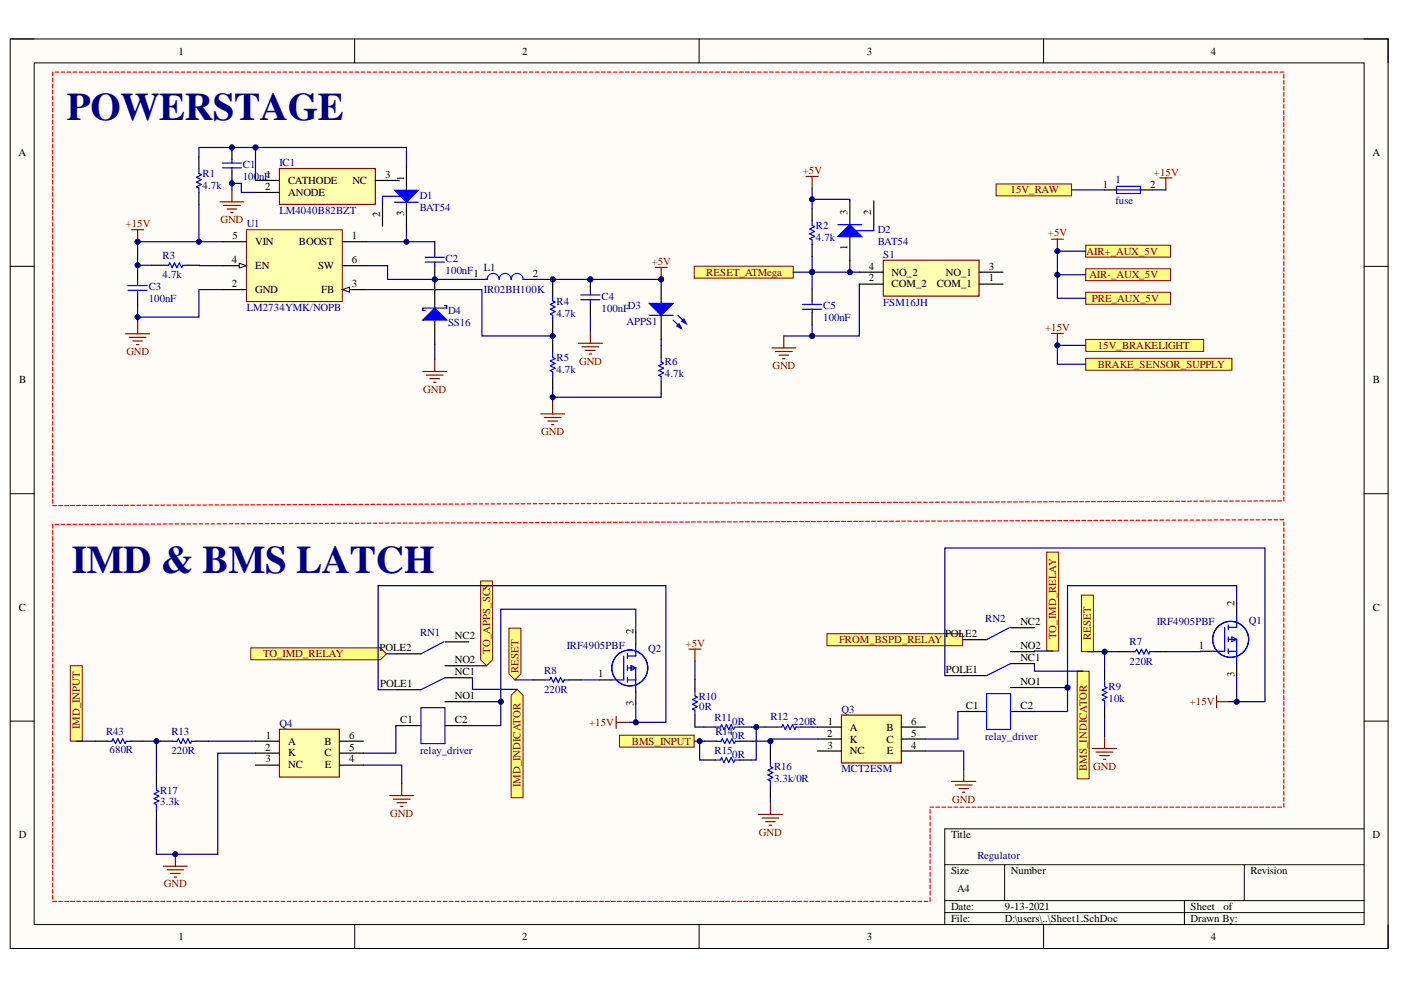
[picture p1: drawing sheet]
<svg xmlns="http://www.w3.org/2000/svg" width="297mm" height="210mm" viewBox="0 0 297 210" stroke-linecap="round" stroke-linejoin="round" font-family="sans-serif">
<defs><g id="words">
<g font-size="8.3" fill="#000080">
<text x="14.2" y="25.5">POWERSTAGE</text>
<text x="15.2" y="121.4">IMD &amp; BMS LATCH</text>
</g>
<g font-size="2.3">
<text x="37.9" y="11.6">1</text>
<text x="110.7" y="11.6">2</text>
<text x="183.8" y="11.6">3</text>
<text x="256.7" y="11.6">4</text>
<text x="3.9" y="33.1">A</text>
<text x="291" y="33.1">A</text>
<text x="56.2" y="40.3">2</text>
<text x="61.1" y="39">CATHODE</text>
<text x="61.1" y="41.5">ANODE</text>
<text x="74.7" y="39">NC</text>
<text x="81.6" y="37.7">3</text>
<text x="85.7" y="38.3" transform="rotate(-90 85.7 38.3)">1</text>
<text x="233.8" y="39.8">1</text>
<text x="243.9" y="39.8">2</text>
<text x="80.6" y="45.9" transform="rotate(-90 80.6 45.9)">2</text>
<text x="85.7" y="45.8" transform="rotate(-90 85.7 45.8)">3</text>
<text x="179.7" y="45.6" transform="rotate(-90 179.7 45.6)">3</text>
<text x="184.7" y="45.6" transform="rotate(-90 184.7 45.6)">2</text>
<text x="49.3" y="50.7">5</text>
<text x="54.1" y="52">VIN</text>
<text x="63.4" y="52">BOOST</text>
<text x="74.6" y="50.7">1</text>
<text x="179.7" y="53.1" transform="rotate(-90 179.7 53.1)">1</text>
<text x="49.2" y="55.8">4</text>
<text x="54.1" y="57.1">EN</text>
<text x="67.4" y="57.1">SW</text>
<text x="74.6" y="55.8">6</text>
<text x="100.4" y="58.8">1</text>
<text x="113" y="58.8">2</text>
<text x="184.2" y="59.7">2</text>
<text x="184.2" y="57.1">4</text>
<text x="189" y="58.4">NO_2</text>
<text x="200.5" y="58.4">NO_1</text>
<text x="209.7" y="59.7">1</text>
<text x="209.7" y="57.1">3</text>
<text x="49.2" y="60.9">2</text>
<text x="54.1" y="62.1">GND</text>
<text x="68.1" y="62.1">FB</text>
<text x="74.6" y="60.9">3</text>
<text x="189" y="60.9">COM_2</text>
<text x="198.6" y="60.9">COM_1</text>
<text x="4.1" y="81.3">B</text>
<text x="291" y="81.3">B</text>
<text x="4" y="129.5">C</text>
<text x="261.7" y="128.5" transform="rotate(-90 261.7 128.5)">2</text>
<text x="291" y="129.5">C</text>
<text x="96.4" y="135.6">NC2</text>
<text x="134.3" y="134.5" transform="rotate(-90 134.3 134.5)">2</text>
<text x="200.4" y="135.1">POL</text>
<text x="204.6" y="135.1">E2</text>
<text x="216.3" y="137.6">NO2</text>
<text x="216.3" y="132.5">NC2</text>
<text x="254.2" y="137.6">1</text>
<text x="80.5" y="138.1">POLE2</text>
<text x="96.4" y="143.2">NC1</text>
<text x="96.4" y="140.6">NO2</text>
<text x="126.8" y="143.6">1</text>
<text x="200.5" y="142.7">POLE1</text>
<text x="216.3" y="140.2">NC1</text>
<text x="261.7" y="143.6" transform="rotate(-90 261.7 143.6)">3</text>
<text x="80.6" y="145.7">POLE1</text>
<text x="96.4" y="148.2">NO1</text>
<text x="134.3" y="149.7" transform="rotate(-90 134.3 149.7)">3</text>
<text x="216.3" y="145.3">NO1</text>
<text x="84.8" y="153.3">C1</text>
<text x="96.4" y="153.3">C2</text>
<text x="175.5" y="153.6">1</text>
<text x="180.2" y="154.9">A</text>
<text x="187.9" y="154.9">B</text>
<text x="193.2" y="153.6">6</text>
<text x="204.8" y="150.3">C1</text>
<text x="216.3" y="150.3">C2</text>
<text x="56.2" y="159.1">2</text>
<text x="56.3" y="161.7">3</text>
<text x="56.4" y="156.6">1</text>
<text x="61.1" y="157.9">A</text>
<text x="61.1" y="160.4">K</text>
<text x="68.8" y="157.9">B</text>
<text x="68.8" y="160.4">C</text>
<text x="74" y="156.6">6</text>
<text x="74" y="159.1">5</text>
<text x="74" y="161.7">4</text>
<text x="175.4" y="156.2">2</text>
<text x="175.4" y="158.7">3</text>
<text x="180.2" y="157.4">K</text>
<text x="180.2" y="160">NC</text>
<text x="187.9" y="157.4">C</text>
<text x="188" y="160">E</text>
<text x="193.2" y="156.2">5</text>
<text x="193.2" y="158.7">4</text>
<text x="61.1" y="162.9">NC</text>
<text x="68.9" y="162.9">E</text>
<text x="4" y="177.7">D</text>
<text x="201.6" y="177.7">Title</text>
<text x="291" y="177.7">D</text>
<text x="201.6" y="185.4">Size</text>
<text x="214.3" y="185.4">Number</text>
<text x="265.1" y="185.4">Revision</text>
<text x="202.9" y="189.2">A4</text>
<text x="201.6" y="193">Date:</text>
<text x="201.6" y="195.5">File:</text>
<text x="213" y="193">9-13-2021</text>
<text x="213" y="195.5">D:\users\..\Sheet1.SchDoc</text>
<text x="252.4" y="193">Sheet</text>
<text x="252.4" y="195.5">Drawn By:</text>
<text x="259.4" y="193">of</text>
<text x="37.9" y="199.3">1</text>
<text x="110.7" y="199.3">2</text>
<text x="183.8" y="199.3">3</text>
<text x="256.7" y="199.3">4</text>
</g>
<g font-size="2.3" fill="#000080">
<text x="51.5" y="35.5">C1</text>
<text x="59.2" y="35.2">IC1</text>
<text x="42.9" y="37.6">R1</text>
<text x="42.9" y="40.1">4.7k</text>
<text x="51.5" y="38.1">100nF1</text>
<text x="236.5" y="38.7">1</text>
<text x="59.2" y="45.3">LM4040B82BZT</text>
<text x="89" y="42.1">D1</text>
<text x="89" y="44.7">BAT54</text>
<text x="236.5" y="43.3">fuse</text>
<text x="52.3" y="48.2">U1</text>
<text x="173" y="48.5">R2</text>
<text x="173" y="51.1">4.7k</text>
<text x="186.1" y="49.4">D2</text>
<text x="186.1" y="51.9">BAT54</text>
<text x="34.5" y="55">R3</text>
<text x="34.5" y="59">4.7k</text>
<text x="94.5" y="55.5">C2</text>
<text x="94.5" y="58.1">100nF</text>
<text x="102.6" y="57.5">L1</text>
<text x="187.3" y="54.6">S1</text>
<text x="31.5" y="61.5">C3</text>
<text x="31.5" y="64.1">100nF</text>
<text x="52.3" y="65.9">LM2734YMK/NOPB</text>
<text x="102.6" y="62">IR02BH100K</text>
<text x="118" y="64.6">R4</text>
<text x="127.5" y="63.6">C4</text>
<text x="174.5" y="65.5">C5</text>
<text x="187.3" y="64.8">FSM16JH</text>
<text x="95" y="66.6">D4</text>
<text x="95" y="69.1">SS16</text>
<text x="118" y="67.1">4.7k</text>
<text x="127.5" y="66.1">100nFD3</text>
<text x="132.8" y="68.9">APPS1</text>
<text x="174.5" y="68">100nF</text>
<text x="118" y="76.6">R5</text>
<text x="141" y="77.5">R6</text>
<text x="118" y="79.1">4.7k</text>
<text x="141" y="80">4.7k</text>
<text x="208.9" y="131.8">RN2</text>
<text x="89.1" y="134.8">RN1</text>
<text x="120.2" y="137.6">IRF4905PBF</text>
<text x="239.5" y="136.8">R7</text>
<text x="245.2" y="132.6">IRF4905PBF</text>
<text x="264.8" y="132.2">Q1</text>
<text x="115.4" y="142.8">R8</text>
<text x="137.4" y="138.3">Q2</text>
<text x="239.5" y="141">220R</text>
<text x="115.4" y="147">220R</text>
<text x="148.1" y="148.3">R10</text>
<text x="235" y="146.3">R9</text>
<text x="235" y="148.8">10k</text>
<text x="22.5" y="155.8">R43</text>
<text x="36.3" y="155.8">R13</text>
<text x="59.2" y="154.1">Q4</text>
<text x="148.2" y="150.6">0R</text>
<text x="151.5" y="152.9">R11</text>
<text x="151.7" y="155.8">R14</text>
<text x="155.2" y="153.6">0R</text>
<text x="163.4" y="152.6">R12</text>
<text x="168.2" y="153.6">220R</text>
<text x="178.4" y="151.1">Q3</text>
<text x="23.2" y="159.6">680R</text>
<text x="36.3" y="159.9">220R</text>
<text x="89.1" y="159.9">relay_driver</text>
<text x="151.5" y="159.9">R15</text>
<text x="155.2" y="156.6">0R</text>
<text x="155.2" y="160.6">0R</text>
<text x="208.9" y="156.9">relay_driver</text>
<text x="164.1" y="163.3">R16</text>
<text x="164.1" y="165.8">3.3k/0R</text>
<text x="178.4" y="163.8">MCT2ESM</text>
<text x="34" y="168.2">R17</text>
<text x="34" y="170.8">3.3k</text>
<text x="207.2" y="182.1">Regulator</text>
</g>
<g font-size="2.3" fill="#800000">
<text x="170.2" y="36.9">+5V</text>
<text x="214.2" y="41">15V_RAW</text>
<text x="244.7" y="37.2">+15V</text>
<text x="46.7" y="47.4">GND</text>
<text x="26.6" y="48.2">+15V</text>
<text x="222.2" y="50.1">+5V</text>
<text x="138.2" y="56.1">+5V</text>
<text x="149.7" y="58.4">RESET_ATMega</text>
<text x="230.4" y="54">AIR+_AUX_5V</text>
<text x="231" y="59">AIR-_AUX_5V</text>
<text x="231.5" y="64">PRE_AUX_5V</text>
<text x="221.6" y="70.1">+15V</text>
<text x="26.8" y="75.3">GND</text>
<text x="122.8" y="77.3">GND</text>
<text x="232.7" y="73.9">15V_BRAKELIGHT</text>
<text x="89.7" y="83.3">GND</text>
<text x="163.8" y="78.3">GND</text>
<text x="232.7" y="78">BRAKE_SENSOR_SUPPLY</text>
<text x="114.8" y="92.3">GND</text>
<text x="145.4" y="137.1">+5V</text>
<text x="177.9" y="136.3">FROM_BSPD_RELAY</text>
<text x="223.9" y="135.5" transform="rotate(-90 223.9 135.5)">TO_IMD_RELAY</text>
<text x="231.3" y="135.7" transform="rotate(-90 231.3 135.7)">RESET</text>
<text x="55.8" y="139.4">TO_IMD_RELAY</text>
<text x="103.9" y="138.6" transform="rotate(-90 103.9 138.6)">TO_APPS_SCS</text>
<text x="109.9" y="142.7" transform="rotate(-90 109.9 142.7)">RESET</text>
<text x="252.3" y="149.5">+15V</text>
<text x="16.9" y="154.6" transform="rotate(-90 16.9 154.6)">IMD_INPUT</text>
<text x="124.9" y="153.9">+15V</text>
<text x="133.9" y="157.9">BMS_INPUT</text>
<text x="110.4" y="166.9" transform="rotate(-90 110.4 166.9)">IMD_INDICATOR</text>
<text x="230.5" y="163.4" transform="rotate(-90 230.5 163.4)">BMS_INDICATOR</text>
<text x="231.8" y="163.3">GND</text>
<text x="82.7" y="173.2">GND</text>
<text x="201.9" y="170.2">GND</text>
<text x="160.9" y="177.2">GND</text>
<text x="34.7" y="188.2">GND</text>
</g>
</g></defs>
<path d="M2.2 8.3h292.1v192.8h-292.1z" fill-rule="evenodd" fill="#fffcf8"/>
<path d="M2.2 8.3h292.1v192.8h-292.1z" fill="none" stroke="#000" stroke-width=".21"/>
<path d="M7.2 13.3h282v182.7h-282z" fill-rule="evenodd" fill="#fffcf8"/>
<g fill="none" stroke="#000" stroke-width=".21">
<path d="M2.2 8.3h5M7.2 13.3h282v182.7h-282zM75.2 8.3v5M148.2 8.3v5M221.3 8.3v5M289.2 8.3h5.1v5M2.2 56.5h5M289.2 56.5h5.1M2.2 104.7h5M289.2 104.7h5.1M2.2 152.9h5M289.2 152.9h5.1"/>
<path d="M289.2 175.7h-88.9v20.3M75.2 196v5.1M148.2 196v5.1M200.3 183.3h88.9M200.3 191h88.9M200.3 193.5h88.9M213 183.3v7.7M221.3 196v5.1M251.1 191v5M263.8 183.3v7.7M294.3 196v5.1"/>
</g>
<g fill="none" stroke="#f00" stroke-width=".25">
<path d="M11.2 15.3v.8M11.2 16.6v.8M11.2 17.8v.8M11.2 19.1v.8M11.6 15.3h.8M12.9 15.3h.8M14.2 15.3h.8M15.5 15.3h.8M16.7 15.3h.8M18 15.3h.8M19.3 15.3h.8M20.6 15.3h.8"/>
<path d="M21.8 15.3h.8M23.1 15.3h.8M24.4 15.3h.8M25.7 15.3h.7M26.9 15.3h.8M28.2 15.3h.8M29.5 15.3h.8M30.7 15.3h.8M32 15.3h.8M33.3 15.3h.8M34.6 15.3h.8M35.8 15.3h.8"/>
<path d="M37.1 15.3h.8M38.4 15.3h.8M39.7 15.3h.8M40.9 15.3h.8M42.2 15.3h.8M43.5 15.3h.8M44.8 15.3h.7M46 15.3h.8M47.3 15.3h.8M48.6 15.3h.8M49.8 15.3h.8M51.1 15.3h.8"/>
<path d="M52.4 15.3h.8M53.7 15.3h.8M54.9 15.3h.8M56.2 15.3h.8M57.5 15.3h.8M58.8 15.3h.8M60 15.3h.8M61.3 15.3h.8M62.6 15.3h.8M63.9 15.3h.7M65.1 15.3h.8M66.4 15.3h.8"/>
<path d="M67.7 15.3h.8M68.9 15.3h.8M70.2 15.3h.8M71.5 15.3h.8M72.8 15.3h.8M74 15.3h.8M75.3 15.3h.8M76.6 15.3h.8M77.9 15.3h.8M79.1 15.3h.8M80.4 15.3h.8M81.7 15.3h.8"/>
<path d="M82.9 15.3h.8M84.2 15.3h.8M85.5 15.3h.8M86.8 15.3h.8M88 15.3h.8M89.3 15.3h.8M90.6 15.3h.8M91.9 15.3h.8M93.1 15.3h.8M94.4 15.3h.8M95.7 15.3h.8M97 15.3h.7"/>
<path d="M98.2 15.3h.8M99.5 15.3h.8M100.8 15.3h.8M102 15.3h.8M103.3 15.3h.8M104.6 15.3h.8M105.9 15.3h.8M107.1 15.3h.8M108.4 15.3h.8M109.7 15.3h.8M111 15.3h.8M112.2 15.3h.8"/>
<path d="M113.5 15.3h.8M114.8 15.3h.8M116.1 15.3h.7M117.3 15.3h.8M118.6 15.3h.8M119.9 15.3h.8M121.1 15.3h.8M122.4 15.3h.8M123.7 15.3h.8M125 15.3h.8M126.2 15.3h.8M127.5 15.3h.8"/>
<path d="M128.8 15.3h.8M130.1 15.3h.8M131.3 15.3h.8M132.6 15.3h.8M133.9 15.3h.8M135.2 15.3h.7M136.4 15.3h.8M137.7 15.3h.8M139 15.3h.8M140.2 15.3h.8M141.5 15.3h.8M142.8 15.3h.8"/>
<path d="M144.1 15.3h.8M145.3 15.3h.8M146.6 15.3h.8M147.9 15.3h.8M149.2 15.3h.8M150.4 15.3h.8M151.7 15.3h.8M153 15.3h.8M154.3 15.3h.8M155.5 15.3h.8M156.8 15.3h.8M158.1 15.3h.8"/>
<path d="M159.3 15.3h.8M160.6 15.3h.8M161.9 15.3h.8M163.2 15.3h.8M164.4 15.3h.8M165.7 15.3h.8M167 15.3h.8M168.3 15.3h.8M169.5 15.3h.8M170.8 15.3h.8M172.1 15.3h.8M173.4 15.3h.7"/>
<path d="M174.6 15.3h.8M175.9 15.3h.8M177.2 15.3h.8M178.4 15.3h.8M179.7 15.3h.8M181 15.3h.8M182.3 15.3h.8M183.5 15.3h.8M184.8 15.3h.8M186.1 15.3h.8M187.4 15.3h.8M188.6 15.3h.8"/>
<path d="M189.9 15.3h.8M191.2 15.3h.8M192.5 15.3h.7M193.7 15.3h.8M195 15.3h.8M196.3 15.3h.8M197.5 15.3h.8M198.8 15.3h.8M200.1 15.3h.8M201.4 15.3h.8M202.6 15.3h.8M203.9 15.3h.8"/>
<path d="M205.2 15.3h.8M206.5 15.3h.8M207.7 15.3h.8M209 15.3h.8M210.3 15.3h.8M211.6 15.3h.7M212.8 15.3h.8M214.1 15.3h.8M215.4 15.3h.8M216.6 15.3h.8M217.9 15.3h.8M219.2 15.3h.8"/>
<path d="M220.5 15.3h.8M221.7 15.3h.8M223 15.3h.8M224.3 15.3h.8M225.6 15.3h.8M226.8 15.3h.8M228.1 15.3h.8M229.4 15.3h.8M230.7 15.3h.7M231.9 15.3h.8M233.2 15.3h.8M234.5 15.3h.8"/>
<path d="M235.7 15.3h.8M237 15.3h.8M238.3 15.3h.8M239.6 15.3h.8M240.8 15.3h.8M242.1 15.3h.8M243.4 15.3h.8M244.7 15.3h.8M245.9 15.3h.8M247.2 15.3h.8M248.5 15.3h.8M249.8 15.3h.7"/>
<path d="M251 15.3h.8M252.3 15.3h.8M253.6 15.3h.8M254.8 15.3h.8M256.1 15.3h.8M257.4 15.3h.8M258.7 15.3h.8M259.9 15.3h.8M261.2 15.3h.8M262.5 15.3h.8M263.8 15.3h.8M265 15.3h.8"/>
<path d="M266.3 15.3h.8M267.6 15.3h.8M268.9 15.3h.7M270.1 15.3h.8M271.4 15.3h.8M272.2 15.8v.8M272.2 17v.9M272.2 18.3v.8M272.2 19.6v.8M11.2 20.4v.8M11.2 21.7v.8M11.2 22.9v.8"/>
<path d="M11.2 24.2v.8M11.2 25.5v.8M11.2 26.8v.8M11.2 28.1v.7M11.2 29.3v.8M11.2 30.6v.8M11.2 31.9v.8M11.2 33.2v.8M11.2 34.4v.8M11.2 35.7v.8M11.2 37v.8M11.2 38.3v.8"/>
<path d="M11.2 39.5v.8M272.2 20.9v.8M272.2 22.2v.8M272.2 23.5v.7M272.2 24.7v.8M272.2 26v.8M272.2 27.3v.8M272.2 28.6v.8M272.2 29.8v.9M272.2 31.1v.8M272.2 32.4v.8M272.2 33.7v.8"/>
<path d="M272.2 35v.8M272.2 36.3v.8M272.2 37.5v.8M272.2 38.8v.8M11.2 40.8v.8M11.2 42.1v.8M11.2 43.4v.8M11.2 44.6v.8M11.2 45.9v.8M11.2 47.2v.8M11.2 48.5v.8M11.2 49.8v.7"/>
<path d="M11.2 51v.8M11.2 52.3v.8M11.2 53.6v.8M11.2 54.9v.8M11.2 56.1v.8M11.2 57.4v.8M11.2 58.7v.8M11.2 60v.8M272.2 40.1v.8M272.2 41.4v.8M272.2 42.7v.8M272.2 43.9v.8"/>
<path d="M272.2 45.2v.8M272.2 46.5v.8M272.2 47.8v.8M272.2 49.1v.8M272.2 50.3v.8M272.2 51.6v.8M272.2 52.9v.8M272.2 54.2v.8M272.2 55.5v.8M272.2 56.7v.8M272.2 58v.8M272.2 59.3v.8"/>
<path d="M11.2 61.2v.8M11.2 62.5v.8M11.2 63.8v.8M11.2 65.1v.8M11.2 66.3v.8M11.2 67.6v.8M11.2 68.9v.8M11.2 70.2v.8M11.2 71.5v.7M11.2 72.7v.8M11.2 74v.8M11.2 75.3v.8"/>
<path d="M11.2 76.6v.8M11.2 77.8v.8M11.2 79.1v.8M272.2 60.6v.8M272.2 61.9v.8M272.2 63.1v.8M272.2 64.4v.8M272.2 65.7v.8M272.2 67v.8M272.2 68.3v.8M272.2 69.5v.8M272.2 70.8v.8"/>
<path d="M272.2 72.1v.8M272.2 73.4v.8M272.2 74.7v.8M272.2 76v.8M272.2 77.2v.8M272.2 78.5v.8M272.2 79.8v.8M11.2 80.4v.8M11.2 81.7v.8M11.2 82.9v.8M11.2 84.2v.8M11.2 85.5v.8"/>
<path d="M11.2 86.8v.8M11.2 88v.8M11.2 89.3v.8M11.2 90.6v.8M11.2 91.9v.8M11.2 93.2v.8M11.2 94.4v.8M11.2 95.7v.8M11.2 97v.8M11.2 98.3v.8M11.2 99.5v.8M272.2 81.1v.8"/>
<path d="M272.2 82.3v.8M272.2 83.6v.8M272.2 84.9v.8M272.2 86.2v.8M272.2 87.5v.8M272.2 88.8v.8M272.2 90v.8M272.2 91.3v.8M272.2 92.6v.8M272.2 93.9v.8M272.2 95.2v.8M272.2 96.4v.8"/>
<path d="M272.2 97.7v.8M272.2 99v.8M11.2 100.8v.8M11.2 102.1v.8M11.2 103.4v.8M11.2 104.6v.8M11.2 105.9v.8M12 107.2h-.8M13.2 107.2h-.8M14.5 107.2h-.8M15.8 107.2h-.8M17.1 107.2h-.8"/>
<path d="M18.3 107.2h-.8M19.6 107.2h-.8M20.1 107.2h.8M21.4 107.2h.8M22.6 107.2h.8M23.9 107.1h.8M25.2 107.1h.8M27.2 107.1h-.8M28.5 107.1h-.8M29.8 107.1h-.8M31.1 107.1h-.8M32.3 107.1h-.8"/>
<path d="M33.6 107.1h-.8M34.9 107.1h-.8M36.2 107.1h-.8M36.6 107.1h.8M37.9 107.1h.8M39.2 107.1h.8M40.5 107.1h.8M41.7 107.1h.8M43.8 107.1h-.8M45.1 107.1h-.8M46.3 107.1h-.8M47.6 107.1h-.8"/>
<path d="M48.9 107.1h-.8M50.2 107l-.8 .1M51.4 107h-.8M52.7 107h-.8M53.2 107h.8M54.5 107h.8M55.7 107h.8M57 107h.8M58.3 107h.8M60.3 107h-.7M61.6 107h-.8M62.9 107h-.8"/>
<path d="M64.2 107h-.8M65.4 107h-.8M66.7 107h-.8M68 107h-.8M69.3 107h-.8M69.7 107h.8M71 107h.8M72.3 107h.8M73.6 107h.8M74.8 107h.8M76.9 106.9l-.8 .1M78.2 106.9h-.8"/>
<path d="M79.4 106.9h-.7M80.7 106.9h-.8M82 106.9h-.8M83.3 106.9h-.8M84.5 106.9h-.8M85.8 106.9h-.8M86.3 106.9h.8M87.6 106.9h.8M88.8 106.9h.8M90.1 106.9h.8M91.4 106.9h.8M93.5 106.9h-.8"/>
<path d="M94.7 106.9h-.8M96 106.9h-.8M97.3 106.9h-.8M98.5 106.9h-.8M99.8 106.9h-.8M101.1 106.9h-.8M102.4 106.8l-.8 .1M102.8 106.8h.8M104.1 106.8h.8M105.4 106.8h.8M106.7 106.8h.8M107.9 106.8h.8"/>
<path d="M109.2 106.8h.8M111.3 106.8h-.8M112.6 106.8h-.8M113.8 106.8h-.8M115.1 106.8h-.8M116.4 106.8h-.8M117.6 106.8h-.8M118.9 106.8h-.8M119.4 106.8h.8M120.7 106.8h.8M121.9 106.8h.8M123.2 106.8h.8"/>
<path d="M124.5 106.8h.8M125.8 106.8h.8M127.8 106.8h-.8M129.1 106.7l-.8 .1M130.4 106.7h-.8M131.7 106.7h-.8M132.9 106.7h-.8M134.2 106.7h-.8M135.5 106.7h-.8M135.9 106.7h.8M137.2 106.7h.8M138.5 106.7h.8"/>
<path d="M139.8 106.7h.8M141 106.7h.8M142.3 106.7h.8M144.4 106.7h-.8M145.7 106.7h-.8M146.9 106.7h-.8M148.2 106.7h-.8M149.5 106.7h-.8M150.8 106.7h-.8M152 106.7h-.8M152.5 106.7h.8M153.8 106.6h.8"/>
<path d="M155.1 106.6h.7M156.3 106.6h.8M157.6 106.6h.8M158.9 106.6h.8M160.9 106.6h-.8M162.2 106.6h-.8M163.5 106.6h-.8M164.8 106.6h-.8M166 106.6h-.8M167.3 106.6h-.8M168.6 106.6h-.8M169.1 106.6h.8"/>
<path d="M170.3 106.6h.8M171.6 106.6h.8M172.9 106.6h.8M174.1 106.6h.8M175.4 106.6h.8M176.7 106.6h.8M178.8 106.6h-.8M179.2 106.6h.8M181.3 106.5l-.8 .1M181.8 106.5h.8M183.9 106.5h-.8M184.3 106.5h.8"/>
<path d="M186.4 106.5h-.8M186.9 106.5h.8M188.2 106.5h.7M189.4 106.5h.8M190.7 106.5h.8M192 106.5h.8M193.2 106.5h.8M195.3 106.5h-.8M195.8 106.5h.8M197.9 106.5h-.8M198.3 106.5h.8M200.4 106.5h-.8"/>
<path d="M200.9 106.5h.8M203 106.5h-.8M203.4 106.5h.8M204.7 106.5h.8M206 106.4h.8M207.3 106.4h.7M208.5 106.4h.8M209.8 106.4h.8M211.9 106.4h-.8M212.3 106.4h.8M214.4 106.4h-.8M214.9 106.4h.8"/>
<path d="M217 106.4h-.8M217.4 106.4h.8M219.5 106.4h-.8M220 106.4h.8M221.3 106.4h.8M222.5 106.4h.8M223.8 106.4h.8M225.1 106.4h.8M226.4 106.4h.7M228.4 106.4h-.8M228.9 106.4h.8M231 106.4h-.8"/>
<path d="M231.4 106.4h.8M233.5 106.3l-.8 .1M234 106.3h.8M236.1 106.3h-.8M236.5 106.3h.8M237.8 106.3h.8M239.1 106.3h.8M240.4 106.3h.8M241.6 106.3h.8M242.9 106.3h.8M245 106.3h-.8M245.5 106.3h.7"/>
<path d="M247.5 106.3h-.8M248 106.3h.8M250.1 106.3h-.8M250.5 106.3h.8M252.6 106.3h-.8M253.1 106.3h.8M254.4 106.3h.8M255.6 106.3h.8M256.9 106.3h.8M258.2 106.2h.8M259.5 106.2h.8M261.5 106.2h-.8"/>
<path d="M262 106.2h.8M264.1 106.2h-.8M264.6 106.2h.7M266.6 106.2h-.8M267.1 106.2h.8M269.2 106.2h-.8M269.6 106.2h.8M270.9 106.2h.8M272.2 100.3v.8M272.2 101.6v.8M272.2 102.8v.8M272.2 104.1v.8"/>
<path d="M272.2 105.4v.8"/>
</g>
<path d="M59.3 154.6h12.7v10.2h-12.7z" fill-rule="evenodd" fill="#ffffb0"/>
<path d="M59.3 154.6h12.7v10.2h-12.7zM82.6 168.7h5.1M83.4 169.4h3.6M84.2 170.2h2M84.9 171h.5M85.2 166.1v2.6M34.6 183.7h5.1M35.4 184.4h3.5M36.2 185.2h2M36.9 186h.5M37.2 181.1v2.6" fill="none" stroke="#800000" stroke-width=".25"/>
<path d="M54.2 157.1h5.1M54.2 159.7h5.1M72 157.1h5M72 159.7h5M54.2 162.2h5.1M72 162.2h5" fill="none" stroke="#000" stroke-width=".25"/>
<circle cx="37.2" cy="181.1" r=".51" fill="#000080"/>
<circle cx="37.2" cy="181.1" r=".51" fill="none" stroke="#000080" stroke-width=".21"/>
<path d="M107.9 133.2h2.5v9.7l-1.2 1.3-1.3-1.3z" fill-rule="evenodd" fill="#ffff80"/>
<path d="M107.9 133.2h2.5v9.7l-1.2 1.3-1.3-1.3z" fill="none" stroke="#800000" stroke-width=".21"/>
<path d="M53.2 137.4h27.5l1.2 1.2-1.2 1.3h-27.5z" fill-rule="evenodd" fill="#ffff80"/>
<path d="M53.2 137.4h27.5l1.2 1.2-1.2 1.3h-27.5z" fill="none" stroke="#800000" stroke-width=".21"/>
<path d="M101.9 123.2h2.5v16.7l-1.2 1.3-1.3-1.3z" fill-rule="evenodd" fill="#ffff80"/>
<path d="M101.9 123.2h2.5v16.7l-1.2 1.3-1.3-1.3z" fill="none" stroke="#800000" stroke-width=".21"/>
<path d="M178.4 151.6h12.7v10.2h-12.7z" fill-rule="evenodd" fill="#ffffb0"/>
<path d="M178.4 151.6h12.7v10.2h-12.7zM201.8 165.7h5.1M202.5 166.4h3.6M203.3 167.2h2M204.1 168h.5M204.3 163.1v2.6" fill="none" stroke="#800000" stroke-width=".25"/>
<path d="M173.3 154.2h5.1M173.3 156.7h5.1M173.3 159.2h5.1M191.1 154.2h5.1M191.1 156.7h5.1M191.1 159.2h5.1" fill="none" stroke="#000" stroke-width=".25"/>
<path d="M175.3 134.4h28.8v2.5h-28.8z" fill-rule="evenodd" fill="#ffff80"/>
<path d="M175.3 134.4h28.8v2.5h-28.8z" fill="none" stroke="#800000" stroke-width=".21"/>
<path d="M221.9 117.1h2.6v20.9h-2.6z" fill-rule="evenodd" fill="#ffff80"/>
<path d="M221.9 117.1h2.6v20.9h-2.6z" fill="none" stroke="#800000" stroke-width=".21"/>
<g fill="none" stroke="#f00" stroke-width=".25">
<path d="M11.2 111.2v.8M11.2 112.5v.8M11.2 113.8v.8M11.2 115.1v.8M11.2 116.3v.9M11.2 117.6v.8M11.2 118.9v.8M12.4 111.2h-.8M13.7 111.2h-.8M15 111.2h-.8M16.3 111.2h-.8M17.5 111.2h-.8"/>
<path d="M18.8 111.2h-.8M19.3 111.2h.8M20.6 111.2h.8M21.8 111.2h.8M23.1 111.1h.8M24.4 111.1h.8M25.7 111.1h.7M27.7 111.1h-.8M29 111.1h-.8M30.3 111.1h-.8M31.5 111.1h-.8M32.8 111.1h-.8"/>
<path d="M34.1 111.1h-.8M35.4 111.1h-.8M35.8 111.1h.8M37.1 111.1h.8M38.4 111.1h.8M39.7 111.1h.8M40.9 111.1h.8M42.2 111.1h.8M44.3 111.1h-.8M45.5 111.1h-.7M46.8 111.1h-.8M48.1 111.1h-.8"/>
<path d="M49.4 111l-.8 .1M50.6 111h-.8M51.9 111h-.8M52.4 111h.8M53.7 111h.8M54.9 111h.8M56.2 111h.8M57.5 111h.8M58.8 111h.8M60.8 111h-.8M62.1 111h-.8M63.4 111h-.8"/>
<path d="M64.6 111h-.7M65.9 111h-.8M67.2 111h-.8M68.5 111h-.8M68.9 111h.8M70.2 111h.8M71.5 111h.8M72.8 111h.8M74 110.9h.8M75.3 110.9h.8M77.4 110.9h-.8M78.7 110.9h-.8"/>
<path d="M79.9 110.9h-.8M81.2 110.9h-.8M82.5 110.9h-.8M83.7 110.9h-.8M85 110.9h-.8M85.5 110.9h.8M86.8 110.9h.8M88 110.9h.8M89.3 110.9h.8M90.6 110.9h.8M91.9 110.9h.8M93.9 110.9h-.8"/>
<path d="M95.2 110.9h-.8M96.5 110.9h-.8M97.7 110.9h-.7M99 110.9h-.8M100.3 110.8l-.8 .1M101.6 110.8h-.8M102.8 110.8h-.8M103.3 110.8h.8M104.6 110.8h.8M105.9 110.8h.8M107.1 110.8h.8M108.4 110.8h.8"/>
<path d="M110.5 110.8h-.8M111.8 110.8h-.8M113 110.8h-.8M114.3 110.8h-.8M115.6 110.8h-.8M116.8 110.8h-.7M118.1 110.8h-.8M119.4 110.8h-.8M119.9 110.8h.8M121.1 110.8h.8M122.4 110.8h.8M123.7 110.8h.8"/>
<path d="M125 110.8h.8M127 110.7l-.8 .1M128.3 110.7h-.8M129.6 110.7h-.8M130.9 110.7h-.8M132.1 110.7h-.8M133.4 110.7h-.8M134.7 110.7h-.8M135.9 110.7h-.7M136.4 110.7h.8M137.7 110.7h.8M139 110.7h.8"/>
<path d="M140.2 110.7h.8M141.5 110.7h.8M143.6 110.7h-.8M144.9 110.7h-.8M146.1 110.7h-.8M147.4 110.7h-.8M148.7 110.7h-.8M150 110.7h-.8M151.2 110.7h-.8M152.5 110.6l-.8 .1M153 110.6h.8M154.3 110.6h.8"/>
<path d="M155.5 110.6h.8M156.8 110.6h.8M158.1 110.6h.8M160.1 110.6h-.8M161.4 110.6h-.8M162.7 110.6h-.8M164 110.6h-.8M165.2 110.6h-.8M166.5 110.6h-.8M167.8 110.6h-.8M169.1 110.6h-.8M169.5 110.6h.8"/>
<path d="M170.8 110.6h.8M172.1 110.6h.8M173.4 110.6h.7M174.6 110.6h.8M175.9 110.6h.8M178 110.6h-.8M178.4 110.6h.8M180.5 110.5l-.8 .1M181 110.5h.8M183.1 110.5h-.8M183.5 110.5h.8M185.6 110.5h-.8"/>
<path d="M186.1 110.5h.8M187.4 110.5h.8M188.6 110.5h.8M189.9 110.5h.8M191.2 110.5h.8M192.5 110.5h.7M194.5 110.5h-.8M195 110.5h.8M197.1 110.5h-.8M197.5 110.5h.8M199.6 110.5h-.8M200.1 110.5h.8"/>
<path d="M202.2 110.5h-.8M202.6 110.5h.8M203.9 110.5h.8M205.2 110.4h.8M206.5 110.4h.8M207.7 110.4h.8M209 110.4h.8M211.1 110.4h-.8M211.6 110.4h.7M213.6 110.4h-.8M214.1 110.4h.8M216.2 110.4h-.8"/>
<path d="M216.6 110.4h.8M218.7 110.4h-.8M219.2 110.4h.8M220.5 110.4h.8M221.7 110.4h.8M223 110.4h.8M224.3 110.4h.8M225.6 110.4h.8M227.6 110.4h-.8M228.1 110.4h.8M230.2 110.4h-.8M230.7 110.4h.7"/>
<path d="M232.7 110.3l-.8 .1M233.2 110.3h.8M235.3 110.3h-.8M235.7 110.3h.8M237 110.3h.8M238.3 110.3h.8M239.6 110.3h.8M240.8 110.3h.8M242.1 110.3h.8M244.2 110.3h-.8M244.7 110.3h.8M246.7 110.3h-.8"/>
<path d="M247.2 110.3h.8M249.3 110.3h-.8M249.8 110.3h.7M251.8 110.3h-.8M252.3 110.3h.8M253.6 110.3h.8M254.8 110.3h.8M256.1 110.3h.8M257.4 110.2h.8M258.7 110.2h.8M260.7 110.2h-.8M261.2 110.2h.8"/>
<path d="M263.3 110.2h-.8M263.8 110.2h.8M265.8 110.2h-.8M266.3 110.2h.8M268.4 110.2h-.8M268.9 110.2h.7M270.1 110.2h.8M271.4 110.2h.8M272.2 110.7v.8M272.2 111.9v.8M272.2 113.2v.8M272.2 114.5v.8"/>
<path d="M272.2 115.7v.8M272.2 117v.8M272.2 118.3v.8M272.2 119.6v.8M11.2 120.2v.8M11.2 121.5v.8M11.2 122.8v.8M11.2 124.1v.8M11.2 125.4v.8M11.2 126.7v.8M11.2 127.9v.9M11.2 129.2v.8"/>
<path d="M11.2 130.5v.8M11.2 131.8v.8M11.2 133.1v.8M11.2 134.4v.8M11.2 135.7v.8M11.2 137v.8M11.2 138.3v.8M11.2 139.6v.8M272.2 120.8v.8M272.2 122.1v.8M272.2 123.4v.8M272.2 124.6v.8"/>
<path d="M272.2 125.9v.8M272.2 127.2v.8M272.2 128.5v.7M272.2 129.7v.8M272.2 131v.8M272.2 132.3v.8M272.2 133.5v.8M272.2 134.8v.8M272.2 136.1v.8M272.2 137.3v.8M272.2 138.6v.8M272.2 139.9v.8"/>
<path d="M11.2 140.8v.8M11.2 142.1v.8M11.2 143.4v.8M11.2 144.7v.8M11.2 146v.8M11.2 147.3v.8M11.2 148.6v.8M11.2 149.9v.8M11.2 151.2v.8M11.2 152.4v.8M11.2 153.7v.8M11.2 155v.8"/>
<path d="M11.2 156.3v.8M11.2 157.6v.8M11.2 158.9v.8M272.2 141.1v.8M272.2 142.4v.8M272.2 143.7v.8M272.2 145v.7M272.2 146.2v.8M272.2 147.5v.8M272.2 148.8v.8M272.2 150v.8M272.2 151.3v.8"/>
<path d="M272.2 152.6v.8M272.2 153.8v.8M272.2 155.1v.8M272.2 156.4v.8M272.2 157.6v.8M272.2 158.9v.8M11.2 171.8v.8M11.2 173.1v.8M11.2 174.4v.8M11.2 175.7v.8M11.2 176.9v.8M11.2 178.2v.8"/>
<path d="M11.2 179.5v.8M11.2 160.2v.8M11.2 161.5v.8M11.2 162.8v.8M11.2 164v.9M11.2 165.3v.8M11.2 166.6v.8M11.2 167.9v.8M11.2 169.2v.8M11.2 170.5v.8M197.2 171.6v.9M197.2 173v.8"/>
<path d="M197.2 174.3v.8M197.2 175.6v.9M197.2 177v.8M197.2 178.3v.8M197.2 179.6v.9M197.2 171.1h.8M198.5 171.1h.7M199.7 171.1h.8M201 171.1h.8M202.3 171.1h.8M203.5 171.1h.8M204.8 171.1h.8"/>
<path d="M206.1 171.1h.8M207.4 171.1h.8M208.6 171.1h.8M209.9 171.1h.8M211.2 171.1h.8M212.4 171.1h.8M213.7 171.1h.8M215 171.1h.8M216.3 171.1h.7M217.5 171.1h.8M218.8 171.1h.8M220.1 171.1h.8"/>
<path d="M221.3 171.1h.8M222.6 171.1h.8M223.9 171.1h.8M225.2 171.1h.8M226.4 171.1h.8M227.7 171.1h.8M229 171.1h.8M230.2 171.1h.8M231.5 171.1h.8M232.8 171.1h.8M234.1 171.1h.7M235.3 171.1h.8"/>
<path d="M236.6 171.1h.8M237.9 171.1h.8M239.1 171.1h.8M240.4 171.1h.8M241.7 171.1h.8M243 171.1h.7M244.2 171.1h.8M245.5 171.1h.8M246.8 171.1h.8M248 171.1h.8M249.3 171.1h.8M250.6 171.1h.8"/>
<path d="M251.9 171.1h.7M253.1 171.1h.8M254.4 171.1h.8M255.7 171.1h.8M256.9 171.1h.8M258.2 171.1h.8M259.5 171.1h.8M260.7 171.1h.8M262 171.1h.8M263.3 171.1h.8M264.6 171.1h.8M265.8 171.1h.8"/>
<path d="M267.1 171.1h.8M268.4 171.1h.8M269.7 171.1h.7M270.9 171.1h.8M272.2 160.2v.8M272.2 161.5v.8M272.2 162.7v.8M272.2 164v.8M272.2 165.3v.8M272.2 166.5v.8M272.2 167.8v.8M272.2 169.1v.8"/>
<path d="M272.2 170.3v.8M11.2 180.8v.8M11.2 182.1v.8M11.2 183.4v.8M11.2 184.7v.8M11.2 186v.8M11.2 187.2v.9M11.2 188.5v.8M11.2 189.8v.8M11.2 191.1h.8M12.4 191.1h.8M13.7 191.1h.8"/>
<path d="M15 191.1h.8M16.3 191.1h.8M17.5 191.1h.8M18.8 191.1h.8M20.1 191.1h.8M21.4 191.1h.8M22.6 191.1h.8M23.9 191.1h.8M25.2 191.1h.8M26.5 191.1h.8M27.7 191.1h.8M29 191.1h.8"/>
<path d="M30.3 191.1h.8M31.6 191.1h.8M32.8 191.1h.8M34.1 191.1h.8M35.4 191.1h.8M36.7 191.1h.7M37.9 191.1h.8M39.2 191.1h.8M40.5 191.1h.8M41.7 191.1h.8M43 191.1h.8M44.3 191.1h.8"/>
<path d="M45.6 191.1h.8M46.8 191.1h.8M48.1 191.1h.8M49.4 191.1h.8M50.7 191.1h.8M51.9 191.1h.8M53.2 191.1h.8M54.5 191.1h.8M55.8 191.1h.8M57 191.1h.8M58.3 191.1h.8M59.6 191.1h.8"/>
<path d="M60.9 191.1h.8M62.1 191.1h.8M63.4 191.1h.8M64.7 191.1h.8M66 191.1h.8M67.2 191.1h.8M68.5 191.1h.8M69.8 191.1h.8M71.1 191.1h.8M72.3 191.1h.8M73.6 191.1h.8M74.9 191.1h.8"/>
<path d="M76.2 191.1h.7M77.4 191.1h.8M78.7 191.1h.8M80 191.1h.8M81.2 191.1h.8M82.5 191.1h.8M83.8 191.1h.8M85.1 191.1h.8M86.3 191.1h.8M87.6 191.1h.8M88.9 191.1h.8M90.2 191.1h.8"/>
<path d="M91.4 191.1h.8M92.7 191.1h.8M94 191.1h.8M95.3 191.1h.8M96.5 191.1h.8M97.8 191.1h.8M99.1 191.1h.8M100.4 191.1h.8M101.6 191.1h.8M102.9 191.1h.8M104.2 191.1h.8M105.5 191.1h.7"/>
<path d="M106.7 191.1h.8M108 191.1h.8M109.3 191.1h.8M110.5 191.1h.8M111.8 191.1h.8M113.1 191.1h.8M114.4 191.1h.8M115.6 191.1h.8M116.9 191.1h.8M118.2 191.1h.8M119.5 191.1h.8M120.7 191.1h.8"/>
<path d="M122 191.1h.8M123.3 191.1h.8M124.6 191.1h.8M125.8 191.1h.8M127.1 191.1h.8M128.4 191.1h.8M129.7 191.1h.8M130.9 191.1h.8M132.2 191.1h.8M133.5 191.1h.8M134.8 191.1h.8M136 191.1h.8"/>
<path d="M137.3 191.1h.8M138.6 191.1h.8M139.9 191.1h.8M141.1 191.1h.8M142.4 191.1h.8M143.7 191.1h.8M145 191.1h.7M146.2 191.1h.8M147.5 191.1h.8M148.8 191.1h.8M150 191.1h.8M151.3 191.1h.8"/>
<path d="M152.6 191.1h.8M153.9 191.1h.8M155.1 191.1h.8M156.4 191.1h.8M157.7 191.1h.8M159 191.1h.8M160.2 191.1h.8M161.5 191.1h.8M162.8 191.1h.8M164.1 191.1h.8M165.3 191.1h.8M166.6 191.1h.8"/>
<path d="M167.9 191.1h.8M169.2 191.1h.8M170.4 191.1h.8M171.7 191.1h.8M173 191.1h.8M174.3 191.1h.7M175.5 191.1h.8M176.8 191.1h.8M178.1 191.1h.8M179.3 191.1h.8M180.6 191.1h.8M181.9 191.1h.8"/>
<path d="M183.2 191.1h.8M184.4 191.1h.8M185.7 191.1h.8M187 191.1h.8M188.3 191.1h.8M189.5 191.1h.8M190.8 191.1h.8M192.1 191.1h.8M193.4 191.1h.8M194.6 191.1h.8M195.9 191.1h.8M197.2 181v.8"/>
<path d="M197.2 182.3v.8M197.2 183.6v.9M197.2 185v.8M197.2 186.3v.8M197.2 187.6v.9M197.2 188.9v.9M197.2 190.3v.8"/>
</g>
<path d="M108.4 147.4l1.2-1.2 1.3 1.2v21.7h-2.5z" fill-rule="evenodd" fill="#ffff80"/>
<path d="M108.4 147.4l1.2-1.2 1.3 1.2v21.7h-2.5z" fill="none" stroke="#800000" stroke-width=".21"/>
<path d="M228.4 142.3h2.5v22.8h-2.5z" fill-rule="evenodd" fill="#ffff80"/>
<path d="M228.4 142.3h2.5v22.8h-2.5z" fill="none" stroke="#800000" stroke-width=".21"/>
<path d="M14.9 141.2h2.5v15.9h-2.5z" fill-rule="evenodd" fill="#ffff80"/>
<path d="M14.9 141.2h2.5v15.9h-2.5z" fill="none" stroke="#800000" stroke-width=".21"/>
<path d="M229.3 126.2h2.5v12h-2.5z" fill-rule="evenodd" fill="#ffff80"/>
<path d="M229.3 126.2h2.5v12h-2.5z" fill="none" stroke="#800000" stroke-width=".21"/>
<path d="M231.6 158.7h5.1M232.4 159.5h3.6M234.2 156.2v2.5M233.2 160.2h2M233.9 161h.5" fill="none" stroke="#800000" stroke-width=".25"/>
<path d="M230.2 76h31v2.5h-31z" fill-rule="evenodd" fill="#ffff80"/>
<path d="M230.2 76h31v2.5h-31z" fill="none" stroke="#800000" stroke-width=".21"/>
<path d="M187.3 55.2h20.3v7.6h-20.3z" fill-rule="evenodd" fill="#ffffb0"/>
<path d="M187.3 55.2h20.3v7.6h-20.3z" fill="none" stroke="#800000" stroke-width=".25"/>
<path d="M182.2 57.7h5.1M207.6 57.7h5.1M182.2 60.2h5.1M207.6 60.2h5.1" fill="none" stroke="#000" stroke-width=".25"/>
<path d="M147.2 56.4h21v2.6h-21z" fill-rule="evenodd" fill="#ffff80"/>
<path d="M147.2 56.4h21v2.6h-21z" fill="none" stroke="#800000" stroke-width=".21"/>
<path d="M163.6 73.8h5.1M164.4 74.5h3.6M165.2 75.3h2M165.9 76.1h.5M166.2 71.2v2.6" fill="none" stroke="#800000" stroke-width=".25"/>
<path d="M230.2 72h25v2.5h-25z" fill-rule="evenodd" fill="#ffff80"/>
<path d="M230.2 72h25v2.5h-25z" fill="none" stroke="#800000" stroke-width=".21"/>
<path d="M172.2 44.3v2.5M172.2 51.9v2.5M237.2 138.2h2.5M244.8 138.2h2.6M34 157.1h2.5M41.6 157.1h2.6M113 144.2h2.6M120.6 144.2h2.6M234.2 142v2.5M234.2 149.6v2.6M33.2 164v2.5M33.2 171.6v2.5" fill="none" stroke="#000" stroke-width=".25"/>
<path d="M172.2 46.8v1l.5 .3-1 .5 1 .5-1 .5 1 .5-1 .5 .5 .3v1M239.7 138.2h1l.3-.5 .5 1 .5-1 .5 1 .5-1 .5 1 .3-.5h1M36.5 157.1h1.1l.2-.5 .5 1.1 .5-1.1 .5 1.1 .6-1.1 .5 1.1 .2-.6h1M115.6 144.2h1l.2-.5 .5 1 .5-1 .6 1 .5-1 .5 1 .2-.5h1M234.2 144.5v1.1l.5 .2-1 .5 1 .5-1 .5 1 .5-1 .6 .5 .2v1M33.2 166.5v1l.5 .3-1 .5 1 .5-1 .5 1 .5-1 .5 .5 .3v1" fill="none" stroke="#00f" stroke-width=".25"/>
<path d="M230.2 52h18v2.5h-18z" fill-rule="evenodd" fill="#ffff80"/>
<path d="M230.2 52h18v2.5h-18z" fill="none" stroke="#800000" stroke-width=".21"/>
<path d="M230.2 57h18v2.5h-18z" fill-rule="evenodd" fill="#ffff80"/>
<path d="M230.2 57h18v2.5h-18z" fill="none" stroke="#800000" stroke-width=".21"/>
<path d="M230.2 62h18v2.5h-18z" fill-rule="evenodd" fill="#ffff80"/>
<path d="M230.2 62h18v2.5h-18z" fill="none" stroke="#800000" stroke-width=".21"/>
<path d="M211.2 39h16v2.5h-16z" fill-rule="evenodd" fill="#ffff80"/>
<path d="M211.2 39h16v2.5h-16z" fill="none" stroke="#800000" stroke-width=".21"/>
<path d="M180.2 42.6v5M180.2 50.2v5" fill="none" stroke="#000" stroke-width=".25"/>
<path d="M177.6 50.2l2.6-2.6 2.5 2.6z" fill="#00f"/>
<g fill="none" stroke="#00f" stroke-width=".25">
<path d="M236.7 39.5h5.1v1.5h-5.1zM177.6 50.2l2.6-2.6 2.5 2.6zM177.6 47.6h5.1M185.3 47.6v1.3h-5.1v1.3M236.7 40.3h5.1M170.2 64.5h4M170.2 65.6h4M172.2 63.8v.7M172.2 65.6v.7M132.3 139.1v5.1h-2.6M133 138.6v1M134.8 136.6v2.5h-1.8"/>
<path d="M259.7 133v5.1h-2.6M260.4 138.1h1.8M260.4 135.6h1.8M260.4 132.5v1M260.4 135v1.1M260.4 137.6v1M261.2 135l1 .6-1 .5zM262.2 130.5v2.5h-1.8M262.2 135.6v5M133 144.2h1.8M133 141.6h1.8M133 141.1v1"/>
<path d="M133 143.7v1M133.8 141.1l1 .5-1 .5zM134.8 141.6v5.1"/>
<circle cx="260.9" cy="135.6" r="3.8"/>
<circle cx="133.5" cy="141.6" r="3.8"/>
</g>
<path d="M185.3 42.6v5M234.2 40.3h2.5M241.8 40.3h2.6M172.2 61.2v2.6M172.2 66.3v2.6M134.8 134v2.6M254.6 138.1h2.5M262.2 127.9v2.6M127.2 144.2h2.5M134.8 146.7v2.5M262.2 140.6v2.6" fill="none" stroke="#000" stroke-width=".25"/>
<path d="M170.9 37.4h2.6M172.2 37.4v2.5M222.9 50.7h2.6M224.2 50.7v2.6" fill="none" stroke="#800000" stroke-width=".25"/>
<circle cx="224.2" cy="53.3" r=".51" fill="#000080"/>
<circle cx="224.2" cy="53.3" r=".51" fill="none" stroke="#000080" stroke-width=".21"/>
<path d="M222.9 70.7h2.6M224.2 70.7v2.5" fill="none" stroke="#800000" stroke-width=".25"/>
<circle cx="224.2" cy="73.2" r=".51" fill="#000080"/>
<circle cx="224.2" cy="73.2" r=".51" fill="none" stroke="#000080" stroke-width=".21"/>
<path d="M245.9 37.7h2.6M247.2 37.7v2.6M130.6 151.9v2.5M130.6 153.2h2.6M258 147.5v2.6M258 148.8h2.5M160.8 172.7h5.1M161.6 173.4h3.5M162.3 174.2h2.1M163.1 175h.5M163.3 170.1v2.6" fill="none" stroke="#800000" stroke-width=".25"/>
<path d="M149.2 154.2h2.5M156.8 154.2h2.5M162.2 154.2h2.5M169.8 154.2h2.5" fill="none" stroke="#000" stroke-width=".25"/>
<path d="M151.7 154.2h1l.3-.6 .5 1.1 .5-1.1 .5 1.1 .5-1.1 .5 1.1 .3-.5h1M164.7 154.2h1l.3-.6 .5 1.1 .5-1.1 .5 1.1 .5-1.1 .5 1.1 .3-.5h1" fill="none" stroke="#00f" stroke-width=".25"/>
<path d="M131.3 155.9h15.9v2.5h-15.9z" fill-rule="evenodd" fill="#ffff80"/>
<path d="M131.3 155.9h15.9v2.5h-15.9z" fill="none" stroke="#800000" stroke-width=".21"/>
<path d="M147.3 144v2.5M147.3 151.6v2.6M149.3 157.1h2.6M157 157.1h2.5M163.3 159v2.5M149.2 161.1h2.5M156.8 161.1h2.5M163.3 166.6v2.5" fill="none" stroke="#000" stroke-width=".25"/>
<path d="M147.3 146.5v1.1l.5 .2-1 .5 1 .5-1 .5 1 .5-1 .5 .5 .3v1M151.9 157.1h1l.2-.5 .6 1.1 .5-1.1 .5 1.1 .5-1.1 .5 1.1 .2-.6h1.1M151.7 161.1h1l.3-.5 .5 1.1 .5-1.1 .5 1.1 .5-1.1 .5 1.1 .3-.6h1M163.3 161.5v1l.6 .3-1.1 .5 1.1 .5-1.1 .5 1.1 .5-1.1 .5 .5 .3v1" fill="none" stroke="#00f" stroke-width=".25"/>
<path d="M146.1 137.6h2.5M147.3 137.6v2.6" fill="none" stroke="#800000" stroke-width=".25"/>
<path d="M52.3 48.7h20.3v15.2h-20.3z" fill-rule="evenodd" fill="#ffffb0"/>
<path d="M52.3 48.7h20.3v15.2h-20.3z" fill="none" stroke="#800000" stroke-width=".21"/>
<path d="M47.2 56.3h5.1" fill="none" stroke="#000" stroke-width=".25"/>
<path d="M50.7 55.8l1.6 .5-1.6 .5z" fill="#f8fcff"/>
<path d="M50.7 55.8l1.6 .5-1.6 .5z" fill="none" stroke="#000" stroke-width=".21"/>
<path d="M72.6 56.3h5.1M47.2 61.4h5.1M72.6 61.4h5.1" fill="none" stroke="#000" stroke-width=".25"/>
<path d="M72.6 61.4l1.5-.5v1z" fill="#f8fcff"/>
<path d="M72.6 61.4l1.5-.5v1z" fill="none" stroke="#000" stroke-width=".21"/>
<path d="M86.2 35.3v5M29.2 57.2v2.6M47.2 51.3h5.1M72.6 51.3h5.1M86.2 42.9v5.1M29.2 62.3v2.6" fill="none" stroke="#000" stroke-width=".25"/>
<path d="M29.2 59.8v.7M27.1 60.5h4.1M27.1 61.6h4.1M29.2 61.6v.7" fill="none" stroke="#00f" stroke-width=".25"/>
<path d="M26.6 70.8h5.1M27.4 71.5h3.5M28.2 72.3h2M28.9 73.1h.5M29.2 68.2v2.6" fill="none" stroke="#800000" stroke-width=".25"/>
<path d="M83.6 40.3h5.1l-2.5 2.6z" fill="#00f"/>
<path d="M42.2 35.8v1l.5 .3-1 .5 1 .5-1 .5 1 .5-1 .5 .5 .3v1M83.6 40.3h5.1l-2.5 2.6zM83.6 42.9h5.1M86.2 40.3v1.3h-5.1v1.3" fill="none" stroke="#00f" stroke-width=".25"/>
<path d="M42.2 33.3v2.5M42.2 40.9v2.5M81.1 42.9v5.1" fill="none" stroke="#000" stroke-width=".25"/>
<path d="M59.3 35.7h20.3v7.6h-20.3z" fill-rule="evenodd" fill="#ffffb0"/>
<path d="M59.3 35.7h20.3v7.6h-20.3z" fill="none" stroke="#800000" stroke-width=".25"/>
<path d="M54.2 38.3h5.1M79.6 38.3h5.1M54.2 40.8h5.1" fill="none" stroke="#000" stroke-width=".25"/>
<circle cx="49.2" cy="38.9" r=".51" fill="#000080"/>
<circle cx="49.2" cy="38.9" r=".51" fill="none" stroke="#000080" stroke-width=".21"/>
<circle cx="49.2" cy="31.3" r=".51" fill="#000080"/>
<circle cx="49.2" cy="31.3" r=".51" fill="none" stroke="#000080" stroke-width=".21"/>
<path d="M49.2 36.3v2.6" fill="none" stroke="#000" stroke-width=".25"/>
<circle cx="49.2" cy="38.9" r=".51" fill="#000080"/>
<circle cx="49.2" cy="38.9" r=".51" fill="none" stroke="#000080" stroke-width=".21"/>
<path d="M49.2 31.3v2.5" fill="none" stroke="#000" stroke-width=".25"/>
<circle cx="49.2" cy="31.3" r=".51" fill="#000080"/>
<circle cx="49.2" cy="31.3" r=".51" fill="none" stroke="#000080" stroke-width=".21"/>
<path d="M47.1 34.6h4.1M47.1 35.6h4.1M49.2 33.8v.8M49.2 35.6v.7M90.1 54.5h4.1M90.1 55.6h4.1M92.2 53.8v.7M92.2 55.6v.7" fill="none" stroke="#00f" stroke-width=".25"/>
<path d="M46.6 42.8h5.1M47.4 43.6h3.5M48.2 44.3h2M48.9 45.1h.5M49.2 40.3v2.5" fill="none" stroke="#800000" stroke-width=".25"/>
<path d="M92.2 51.3v2.5M92.2 56.3v2.6M92.2 60.2v5.1M92.2 67.9v5" fill="none" stroke="#000" stroke-width=".25"/>
<path d="M89.6 67.9l2.6-2.6 2.5 2.6z" fill="#00f"/>
<path d="M102.8 59.2h.5a1.27 1.27 0 0 1 1.3-1.2 1.27 1.27 0 0 1 1.2 1.2 1.27 1.27 0 0 1 1.3-1.2 1.27 1.27 0 0 1 1.3 1.2 1.27 1.27 0 0 1 1.2-1.2 1.27 1.27 0 0 1 1.3 1.2h.3M89.6 67.9l2.6-2.6 2.5 2.6zM94.2 64.8h.5v.5h-5.1v.5h.5M117.2 62.8v1l.5 .3-1 .5 1 .5-1 .5 1 .5-1 .5 .5 .2v1.1M117.2 74.8v1l.5 .2-1 .5 1 .6-1 .5 1 .5-1 .5 .5 .2v1" fill="none" stroke="#00f" stroke-width=".25"/>
<path d="M89.6 78.8h5.1M90.4 79.5h3.6M92.2 76.2v2.6M91.2 80.3h2M91.9 81h.5M114.6 87.8h5.1M115.4 88.5h3.6M116.2 89.3h2M116.9 90h.5M117.2 85.2v2.6" fill="none" stroke="#800000" stroke-width=".25"/>
<path d="M102 59.2h1.3M110.9 59.2h1.3M117.2 60.2v2.6M117.2 67.9v2.5M117.2 72.2v2.6M117.2 79.8v2.6" fill="none" stroke="#000" stroke-width=".25"/>
<circle cx="125.2" cy="59.2" r=".51" fill="#000080"/>
<circle cx="125.2" cy="59.2" r=".51" fill="none" stroke="#000080" stroke-width=".21"/>
<path d="M125.2 59.2v2.6M125.2 64.3v2.6" fill="none" stroke="#000" stroke-width=".25"/>
<circle cx="125.2" cy="59.2" r=".51" fill="#000080"/>
<circle cx="125.2" cy="59.2" r=".51" fill="none" stroke="#000080" stroke-width=".21"/>
<path d="M123.1 62.5h4.1M123.1 63.6h4.1M125.2 61.8v.7M125.2 63.6v.7" fill="none" stroke="#00f" stroke-width=".25"/>
<path d="M122.6 72.8h5.1M123.4 73.5h3.6M124.2 74.3h2M124.9 75.1h.5M125.2 70.2v2.6" fill="none" stroke="#800000" stroke-width=".25"/>
<circle cx="140.2" cy="59.2" r=".51" fill="#000080"/>
<circle cx="140.2" cy="59.2" r=".51" fill="none" stroke="#000080" stroke-width=".21"/>
<path d="M140.2 59.2v5.1" fill="none" stroke="#000" stroke-width=".25"/>
<circle cx="140.2" cy="59.2" r=".51" fill="#000080"/>
<circle cx="140.2" cy="59.2" r=".51" fill="none" stroke="#000080" stroke-width=".21"/>
<path d="M140.2 66.9v5" fill="none" stroke="#000" stroke-width=".25"/>
<path d="M137.6 64.3h5.1l-2.5 2.6z" fill="#00f"/>
<path d="M137.6 64.3h5.1l-2.5 2.6zM142.7 67.9l1.8 1.7M143.7 66.9l1.8 1.7" fill="none" stroke="#00f" stroke-width=".25"/>
<path d="M143.5 69.1l.5-.5 .5 1z" fill="#00f"/>
<path d="M143.5 69.1l.5-.5 .5 1z" fill="none" stroke="#00f" stroke-width=".25"/>
<path d="M144.5 68.1l.5-.5 .5 1z" fill="#00f"/>
<path d="M137.6 66.9h5.1M140.2 75.8v1l.5 .2-1 .5 1 .6-1 .5 1 .5-1 .5 .5 .2v1M144.5 68.1l.5-.5 .5 1z" fill="none" stroke="#00f" stroke-width=".25"/>
<path d="M140.2 73.2v2.6M140.2 80.8v2.6" fill="none" stroke="#000" stroke-width=".25"/>
<path d="M27.9 48.7h2.5M29.2 48.7v2.6" fill="none" stroke="#800000" stroke-width=".25"/>
<circle cx="29.2" cy="51.3" r=".51" fill="#000080"/>
<circle cx="29.2" cy="51.3" r=".51" fill="none" stroke="#000080" stroke-width=".21"/>
<path d="M138.9 56.7h2.6M140.2 56.7v2.5" fill="none" stroke="#800000" stroke-width=".25"/>
<circle cx="140.2" cy="59.2" r=".51" fill="#000080"/>
<circle cx="140.2" cy="59.2" r=".51" fill="none" stroke="#000080" stroke-width=".21"/>
<g fill="none" stroke="#000" stroke-width=".25">
<path d="M32.2 56.2h2.5M39.8 56.2h2.5M84.2 138.6h5.1M94.3 136.1h5.1M204.1 135.6h5.1M214.2 138.2h5.1M214.2 133.1h5.1M84.2 153.9h5.1M84.2 146.2h5.1M94.3 153.9h5.1M94.3 148.8h5.1M94.3 143.7h5.1"/>
<path d="M94.3 141.2h5.1M204.1 150.9h5.1M204.1 143.2h5.1M214.2 150.9h5.1M214.2 145.8h5.1M214.2 140.7h5.1"/>
</g>
<path d="M34.7 56.2h1l.3-.5 .5 1.1 .5-1.1 .5 1.1 .5-1.1 .5 1.1 .3-.6h1M94.1 136.1l-4.8 2.5M214 133.1l-4.8 2.5M89.3 150h5v7.7h-5zM94.3 143.7l-5 2.5M209.2 147.1h5v7.6h-5zM214.2 140.7l-5 2.5" fill="none" stroke="#00f" stroke-width=".25"/>
<path d="M262.2 143.2v5.6" fill="none" stroke="#000080" stroke-width=".25"/>
<circle cx="262.2" cy="148.8" r=".51" fill="#000080"/>
<circle cx="262.2" cy="148.8" r=".51" fill="none" stroke="#000080" stroke-width=".21"/>
<path d="M47.2 61.4h-5v5.8h-13" fill="none" stroke="#000080" stroke-width=".25"/>
<circle cx="29.2" cy="67.2" r=".51" fill="#000080"/>
<circle cx="29.2" cy="67.2" r=".51" fill="none" stroke="#000080" stroke-width=".21"/>
<path d="M32.2 56.2h-3v1" fill="none" stroke="#000080" stroke-width=".25"/>
<circle cx="29.2" cy="56.2" r=".51" fill="#000080"/>
<circle cx="29.2" cy="56.2" r=".51" fill="none" stroke="#000080" stroke-width=".21"/>
<path d="M29.2 51.3h18" fill="none" stroke="#000080" stroke-width=".25"/>
<circle cx="42.2" cy="51.3" r=".51" fill="#000080"/>
<circle cx="42.2" cy="51.3" r=".51" fill="none" stroke="#000080" stroke-width=".21"/>
<circle cx="29.2" cy="51.3" r=".51" fill="#000080"/>
<circle cx="29.2" cy="51.3" r=".51" fill="none" stroke="#000080" stroke-width=".21"/>
<path d="M54.2 159.7h-8v21.4h-13v-7" fill="none" stroke="#000080" stroke-width=".25"/>
<circle cx="37.2" cy="181.1" r=".51" fill="#000080"/>
<circle cx="37.2" cy="181.1" r=".51" fill="none" stroke="#000080" stroke-width=".21"/>
<path d="M42.2 33.3v-2h44v4" fill="none" stroke="#000080" stroke-width=".25"/>
<circle cx="49.2" cy="31.3" r=".51" fill="#000080"/>
<circle cx="49.2" cy="31.3" r=".51" fill="none" stroke="#000080" stroke-width=".21"/>
<circle cx="54.2" cy="31.3" r=".51" fill="#000080"/>
<circle cx="54.2" cy="31.3" r=".51" fill="none" stroke="#000080" stroke-width=".21"/>
<path d="M42.3 56.2l4.9 .1M49.2 40.3v-1.4h2v1.9h3M44.2 157.1h10" fill="none" stroke="#000080" stroke-width=".25"/>
<circle cx="49.2" cy="38.9" r=".51" fill="#000080"/>
<circle cx="49.2" cy="38.9" r=".51" fill="none" stroke="#000080" stroke-width=".21"/>
<path d="M77.7 61.4h24.5v9.8h15M84.2 153.9h-.3v5.8h-6.9M77 162.2h8.2v3.9" fill="none" stroke="#000080" stroke-width=".25"/>
<circle cx="117.2" cy="71.2" r=".51" fill="#000080"/>
<circle cx="117.2" cy="71.2" r=".51" fill="none" stroke="#000080" stroke-width=".21"/>
<path d="M77.7 56.3h4.5v2.9h10v-.3" fill="none" stroke="#000080" stroke-width=".25"/>
<circle cx="92.2" cy="59.2" r=".51" fill="#000080"/>
<circle cx="92.2" cy="59.2" r=".51" fill="none" stroke="#000080" stroke-width=".21"/>
<path d="M86.2 48v3.3h-8.5" fill="none" stroke="#000080" stroke-width=".25"/>
<circle cx="86.2" cy="51.3" r=".51" fill="#000080"/>
<circle cx="86.2" cy="51.3" r=".51" fill="none" stroke="#000080" stroke-width=".21"/>
<path d="M84.2 146.2h-4v-22h61v29h-7.9" fill="none" stroke="#000080" stroke-width=".25"/>
<circle cx="134.8" cy="153.2" r=".51" fill="#000080"/>
<circle cx="134.8" cy="153.2" r=".51" fill="none" stroke="#000080" stroke-width=".21"/>
<path d="M86.2 51.3h6M81.9 138.6h2.3" fill="none" stroke="#000080" stroke-width=".25"/>
<circle cx="86.2" cy="51.3" r=".51" fill="#000080"/>
<circle cx="86.2" cy="51.3" r=".51" fill="none" stroke="#000080" stroke-width=".21"/>
<path d="M92.2 59.2h9.8" fill="none" stroke="#000080" stroke-width=".25"/>
<circle cx="92.2" cy="59.2" r=".51" fill="#000080"/>
<circle cx="92.2" cy="59.2" r=".51" fill="none" stroke="#000080" stroke-width=".21"/>
<path d="M99.4 148.8h6.8v5.1h-6.8" fill="none" stroke="#000080" stroke-width=".25"/>
<circle cx="106.2" cy="148.8" r=".51" fill="#000080"/>
<circle cx="106.2" cy="148.8" r=".51" fill="none" stroke="#000080" stroke-width=".21"/>
<path d="M134.8 134v-4.8h-28.6v19.6M99.4 143.7h.8v2.5h9.4M99.4 141.2h3.8" fill="none" stroke="#000080" stroke-width=".25"/>
<circle cx="106.2" cy="148.8" r=".51" fill="#000080"/>
<circle cx="106.2" cy="148.8" r=".51" fill="none" stroke="#000080" stroke-width=".21"/>
<path d="M112.2 59.2h5v1M109.2 144.2h3.8" fill="none" stroke="#000080" stroke-width=".25"/>
<circle cx="117.2" cy="59.2" r=".51" fill="#000080"/>
<circle cx="117.2" cy="59.2" r=".51" fill="none" stroke="#000080" stroke-width=".21"/>
<path d="M140.2 83.4v.8h-23" fill="none" stroke="#000080" stroke-width=".25"/>
<circle cx="117.2" cy="84.2" r=".51" fill="#000080"/>
<circle cx="117.2" cy="84.2" r=".51" fill="none" stroke="#000080" stroke-width=".21"/>
<path d="M117.2 59.2h23" fill="none" stroke="#000080" stroke-width=".25"/>
<circle cx="117.2" cy="59.2" r=".51" fill="#000080"/>
<circle cx="117.2" cy="59.2" r=".51" fill="none" stroke="#000080" stroke-width=".21"/>
<circle cx="125.2" cy="59.2" r=".51" fill="#000080"/>
<circle cx="125.2" cy="59.2" r=".51" fill="none" stroke="#000080" stroke-width=".21"/>
<circle cx="140.2" cy="59.2" r=".51" fill="#000080"/>
<circle cx="140.2" cy="59.2" r=".51" fill="none" stroke="#000080" stroke-width=".21"/>
<path d="M123.2 144.2h4M147.2 157.1h2.1" fill="none" stroke="#000080" stroke-width=".25"/>
<circle cx="148.3" cy="157.1" r=".51" fill="#000080"/>
<circle cx="148.3" cy="157.1" r=".51" fill="none" stroke="#000080" stroke-width=".21"/>
<path d="M147.3 154.2h1.9M148.3 157.1v4h.9" fill="none" stroke="#000080" stroke-width=".25"/>
<circle cx="148.3" cy="157.1" r=".51" fill="#000080"/>
<circle cx="148.3" cy="157.1" r=".51" fill="none" stroke="#000080" stroke-width=".21"/>
<path d="M160.3 154.2v6.9h-1" fill="none" stroke="#000080" stroke-width=".25"/>
<circle cx="160.3" cy="154.2" r=".51" fill="#000080"/>
<circle cx="160.3" cy="154.2" r=".51" fill="none" stroke="#000080" stroke-width=".21"/>
<path d="M159.3 154.2h2.9" fill="none" stroke="#000080" stroke-width=".25"/>
<circle cx="160.3" cy="154.2" r=".51" fill="#000080"/>
<circle cx="160.3" cy="154.2" r=".51" fill="none" stroke="#000080" stroke-width=".21"/>
<path d="M159.5 157.1h3.8" fill="none" stroke="#000080" stroke-width=".25"/>
<circle cx="163.3" cy="157.1" r=".51" fill="#000080"/>
<circle cx="163.3" cy="157.1" r=".51" fill="none" stroke="#000080" stroke-width=".21"/>
<path d="M173.3 156.7h-10v2.3" fill="none" stroke="#000080" stroke-width=".25"/>
<circle cx="163.3" cy="157.1" r=".51" fill="#000080"/>
<circle cx="163.3" cy="157.1" r=".51" fill="none" stroke="#000080" stroke-width=".21"/>
<path d="M182.2 60.2v11h-16" fill="none" stroke="#000080" stroke-width=".25"/>
<circle cx="172.2" cy="71.2" r=".51" fill="#000080"/>
<circle cx="172.2" cy="71.2" r=".51" fill="none" stroke="#000080" stroke-width=".21"/>
<path d="M168.2 57.7h14" fill="none" stroke="#000080" stroke-width=".25"/>
<circle cx="172.2" cy="57.7" r=".51" fill="#000080"/>
<circle cx="172.2" cy="57.7" r=".51" fill="none" stroke="#000080" stroke-width=".21"/>
<circle cx="180.2" cy="57.7" r=".51" fill="#000080"/>
<circle cx="180.2" cy="57.7" r=".51" fill="none" stroke="#000080" stroke-width=".21"/>
<path d="M172.2 42.3h8v.3" fill="none" stroke="#000080" stroke-width=".25"/>
<circle cx="172.2" cy="42.3" r=".51" fill="#000080"/>
<circle cx="172.2" cy="42.3" r=".51" fill="none" stroke="#000080" stroke-width=".21"/>
<path d="M172.3 154.2h1M196.2 159.2h8.1v3.9M204.1 150.9h-1v5.8h-6.9M204.1 143.2h-3.8v-27h67.9v32.6h-7.7" fill="none" stroke="#000080" stroke-width=".25"/>
<circle cx="262.2" cy="148.8" r=".51" fill="#000080"/>
<circle cx="262.2" cy="148.8" r=".51" fill="none" stroke="#000080" stroke-width=".21"/>
<path d="M262.2 127.9v-3.7h-35.9v26.7h-7" fill="none" stroke="#000080" stroke-width=".25"/>
<circle cx="226.3" cy="145.8" r=".51" fill="#000080"/>
<circle cx="226.3" cy="145.8" r=".51" fill="none" stroke="#000080" stroke-width=".21"/>
<path d="M219.3 145.8h7" fill="none" stroke="#000080" stroke-width=".25"/>
<circle cx="226.3" cy="145.8" r=".51" fill="#000080"/>
<circle cx="226.3" cy="145.8" r=".51" fill="none" stroke="#000080" stroke-width=".21"/>
<path d="M230.2 73.2h-6v4h6M223.2 138h-3.9v.2M219.3 140.7v1.6h10.4" fill="none" stroke="#000080" stroke-width=".25"/>
<circle cx="224.2" cy="73.2" r=".51" fill="#000080"/>
<circle cx="224.2" cy="73.2" r=".51" fill="none" stroke="#000080" stroke-width=".21"/>
<path d="M224.2 58.2v5h6" fill="none" stroke="#000080" stroke-width=".25"/>
<circle cx="224.2" cy="58.2" r=".51" fill="#000080"/>
<circle cx="224.2" cy="58.2" r=".51" fill="none" stroke="#000080" stroke-width=".21"/>
<path d="M230.2 53.3h-6v4.9h6" fill="none" stroke="#000080" stroke-width=".25"/>
<circle cx="224.2" cy="53.3" r=".51" fill="#000080"/>
<circle cx="224.2" cy="53.3" r=".51" fill="none" stroke="#000080" stroke-width=".21"/>
<circle cx="224.2" cy="58.2" r=".51" fill="#000080"/>
<circle cx="224.2" cy="58.2" r=".51" fill="none" stroke="#000080" stroke-width=".21"/>
<path d="M227.2 40.3h7M230.5 138.2h6.7" fill="none" stroke="#000080" stroke-width=".25"/>
<circle cx="234.2" cy="138.2" r=".51" fill="#000080"/>
<circle cx="234.2" cy="138.2" r=".51" fill="none" stroke="#000080" stroke-width=".21"/>
<path d="M244.4 40.3h2.8M29.2 64.9v3.3M254.6 138.1l-7.2 .1" fill="none" stroke="#000080" stroke-width=".25"/>
<circle cx="29.2" cy="67.2" r=".51" fill="#000080"/>
<circle cx="29.2" cy="67.2" r=".51" fill="none" stroke="#000080" stroke-width=".21"/>
<path d="M29.2 51.3v4.9" fill="none" stroke="#000080" stroke-width=".25"/>
<circle cx="29.2" cy="56.2" r=".51" fill="#000080"/>
<circle cx="29.2" cy="56.2" r=".51" fill="none" stroke="#000080" stroke-width=".21"/>
<circle cx="29.2" cy="51.3" r=".51" fill="#000080"/>
<circle cx="29.2" cy="51.3" r=".51" fill="none" stroke="#000080" stroke-width=".21"/>
<path d="M42.2 43.4v7.9" fill="none" stroke="#000080" stroke-width=".25"/>
<circle cx="42.2" cy="51.3" r=".51" fill="#000080"/>
<circle cx="42.2" cy="51.3" r=".51" fill="none" stroke="#000080" stroke-width=".21"/>
<path d="M54.2 31.3v7" fill="none" stroke="#000080" stroke-width=".25"/>
<circle cx="54.2" cy="31.3" r=".51" fill="#000080"/>
<circle cx="54.2" cy="31.3" r=".51" fill="none" stroke="#000080" stroke-width=".21"/>
<path d="M92.2 59.2v1M92.2 72.9v3.3" fill="none" stroke="#000080" stroke-width=".25"/>
<circle cx="92.2" cy="59.2" r=".51" fill="#000080"/>
<circle cx="92.2" cy="59.2" r=".51" fill="none" stroke="#000080" stroke-width=".21"/>
<path d="M117.2 82.4v2.8" fill="none" stroke="#000080" stroke-width=".25"/>
<circle cx="117.2" cy="84.2" r=".51" fill="#000080"/>
<circle cx="117.2" cy="84.2" r=".51" fill="none" stroke="#000080" stroke-width=".21"/>
<path d="M117.2 70.4v1.8" fill="none" stroke="#000080" stroke-width=".25"/>
<circle cx="117.2" cy="71.2" r=".51" fill="#000080"/>
<circle cx="117.2" cy="71.2" r=".51" fill="none" stroke="#000080" stroke-width=".21"/>
<path d="M125.2 66.9v3.3M134.8 149.2v4" fill="none" stroke="#000080" stroke-width=".25"/>
<circle cx="134.8" cy="153.2" r=".51" fill="#000080"/>
<circle cx="134.8" cy="153.2" r=".51" fill="none" stroke="#000080" stroke-width=".21"/>
<path d="M140.2 71.9v1.3M172.2 68.9v2.3M147.3 140.2v3.8M163.3 169.1v1" fill="none" stroke="#000080" stroke-width=".25"/>
<circle cx="172.2" cy="71.2" r=".51" fill="#000080"/>
<circle cx="172.2" cy="71.2" r=".51" fill="none" stroke="#000080" stroke-width=".21"/>
<path d="M172.2 57.7v3.5" fill="none" stroke="#000080" stroke-width=".25"/>
<circle cx="172.2" cy="57.7" r=".51" fill="#000080"/>
<circle cx="172.2" cy="57.7" r=".51" fill="none" stroke="#000080" stroke-width=".21"/>
<path d="M172.2 54.4v3.3" fill="none" stroke="#000080" stroke-width=".25"/>
<circle cx="172.2" cy="57.7" r=".51" fill="#000080"/>
<circle cx="172.2" cy="57.7" r=".51" fill="none" stroke="#000080" stroke-width=".21"/>
<path d="M172.2 39.9v4.4" fill="none" stroke="#000080" stroke-width=".25"/>
<circle cx="172.2" cy="42.3" r=".51" fill="#000080"/>
<circle cx="172.2" cy="42.3" r=".51" fill="none" stroke="#000080" stroke-width=".21"/>
<path d="M180.2 55.2v2.5" fill="none" stroke="#000080" stroke-width=".25"/>
<circle cx="180.2" cy="57.7" r=".51" fill="#000080"/>
<circle cx="180.2" cy="57.7" r=".51" fill="none" stroke="#000080" stroke-width=".21"/>
<path d="M234.2 138.2v3.8M234.2 152.2v4" fill="none" stroke="#000080" stroke-width=".25"/>
<circle cx="234.2" cy="138.2" r=".51" fill="#000080"/>
<circle cx="234.2" cy="138.2" r=".51" fill="none" stroke="#000080" stroke-width=".21"/>
<path d="M20.2 157.1h2.5M27.8 157.1h2.5" fill="none" stroke="#000" stroke-width=".25"/>
<path d="M22.7 157.1h1l.3-.5 .5 1.1 .5-1.1 .5 1.1 .5-1.1 .5 1.1 .3-.6h1" fill="none" stroke="#00f" stroke-width=".25"/>
<path d="M16.2 157.1h4M34 157.1h-.8v6.9" fill="none" stroke="#000080" stroke-width=".25"/>
<circle cx="33.2" cy="157.1" r=".51" fill="#000080"/>
<circle cx="33.2" cy="157.1" r=".51" fill="none" stroke="#000080" stroke-width=".21"/>
<path d="M30.3 157.1h2.9" fill="none" stroke="#000080" stroke-width=".25"/>
<circle cx="33.2" cy="157.1" r=".51" fill="#000080"/>
<circle cx="33.2" cy="157.1" r=".51" fill="none" stroke="#000080" stroke-width=".21"/>
<use href="#words"/>
</svg>
